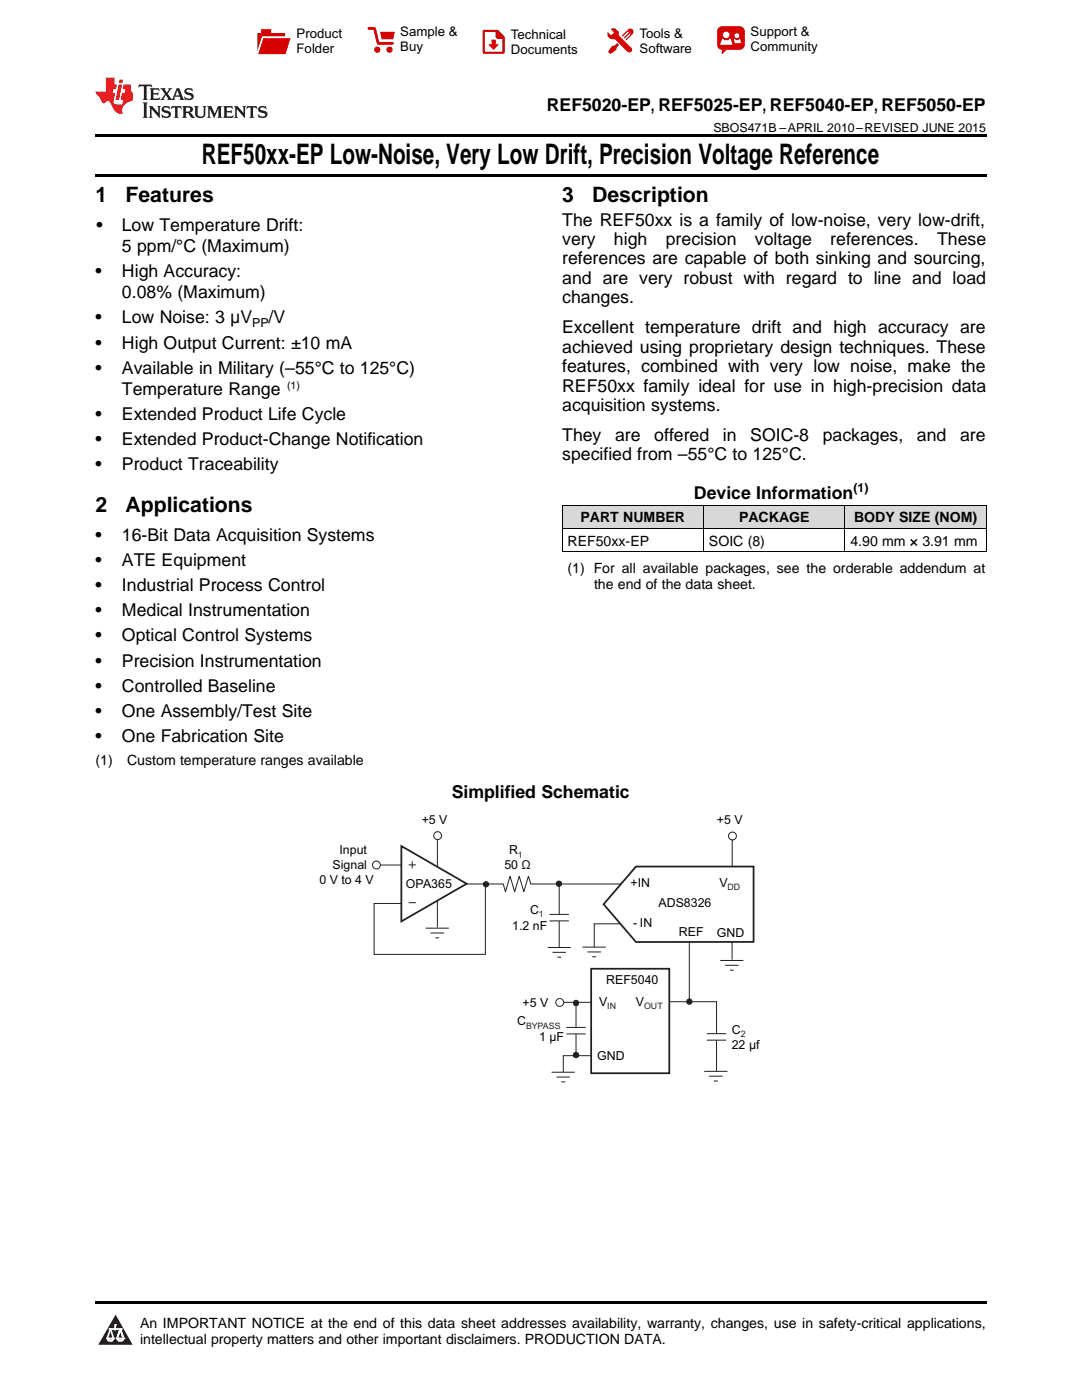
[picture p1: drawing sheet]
<svg xmlns="http://www.w3.org/2000/svg" width="216mm" height="279mm" viewBox="0 0 216 279" stroke-linecap="round" stroke-linejoin="round" font-family="sans-serif">
<defs><g id="words">
<text font-size="5.6" x="40.3" y="32.8">REF50xx-EP Low-Noise, Very Low Drift, Precision Voltage Reference</text>
<g font-size="4.2">
<text x="19" y="40.4">1</text>
<text x="25" y="40.4">Features</text>
<text x="112.2" y="40.4">3</text>
<text x="118.2" y="40.4">Description</text>
<text x="19" y="102.3">2</text>
<text x="25" y="102.3">Applications</text>
</g>
<g font-size="3.5">
<text x="109.1" y="22.2">REF5020-EP, REF5025-EP, REF5040-EP, REF5050-EP</text>
<text x="19.2" y="46.1">•</text>
<text x="24.3" y="46.1">Low Temperature Drift:</text>
<text x="112.2" y="45">The REF50xx is a family of low-noise, very low-drift,</text>
<text x="24.3" y="50.3">5 ppm/°C (Maximum)</text>
<text x="112.2" y="48.9">very</text>
<text x="112.2" y="52.8">references are capable of both sinking and sourcing,</text>
<text x="122.5" y="48.9">high</text>
<text x="132.9" y="48.9">precision</text>
<text x="150.6" y="48.9">voltage</text>
<text x="165.7" y="48.9">references.</text>
<text x="187" y="48.9">These</text>
<text x="19" y="55.3">•</text>
<text x="24.3" y="55.3">High Accuracy:</text>
<text x="24.3" y="59.5">0.08% (Maximum)</text>
<text x="112.2" y="56.7">and are very robust with regard to line and load</text>
<text x="19" y="64.6">•</text>
<text x="24.3" y="64.6">Low Noise: 3 μV</text>
<text x="53.6" y="64.6">/V</text>
<text x="112.2" y="60.5">changes.</text>
<text x="19" y="69.6">•</text>
<text x="24.3" y="69.6">High Output Current: ±10 mA</text>
<text x="112.2" y="66.5">Excellent temperature drift and high accuracy are</text>
<text x="112.2" y="70.4">achieved using proprietary design techniques. These</text>
<text x="19" y="74.6">•</text>
<text x="24.3" y="74.6">Available in Military (–55°C to 125°C)</text>
<text x="112.2" y="74.3">features, combined with very low noise, make the</text>
<text x="19" y="83.8">•</text>
<text x="24.3" y="78.8">Temperature Range</text>
<text x="24.3" y="83.8">Extended Product Life Cycle</text>
<text x="112.2" y="78.1">REF50xx family ideal for use in high-precision data</text>
<text x="112.2" y="82">acquisition systems.</text>
<text x="19" y="88.8">•</text>
<text x="24.3" y="88.8">Extended Product-Change Notification</text>
<text x="112.2" y="88">They</text>
<text x="122.7" y="88">are</text>
<text x="130.6" y="88">offered</text>
<text x="144.2" y="88">in</text>
<text x="149.7" y="88">SOIC-8</text>
<text x="164.2" y="88">packages,</text>
<text x="183" y="88">and</text>
<text x="191.6" y="88">are</text>
<text x="19" y="93.8">•</text>
<text x="24.3" y="93.8">Product Traceability</text>
<text x="112.2" y="91.9">specified from –55°C to 125°C.</text>
<text x="138.5" y="99.6">Device Information</text>
<text x="19" y="108">•</text>
<text x="24.3" y="108">16-Bit Data Acquisition Systems</text>
<text x="19" y="113">•</text>
<text x="24.3" y="113">ATE Equipment</text>
<text x="19" y="118">•</text>
<text x="24.3" y="118">Industrial Process Control</text>
<text x="19" y="123">•</text>
<text x="24.3" y="123">Medical Instrumentation</text>
<text x="19" y="128">•</text>
<text x="24.3" y="128">Optical Control Systems</text>
<text x="19" y="133">•</text>
<text x="24.3" y="133">Precision Instrumentation</text>
<text x="19" y="138">•</text>
<text x="19" y="143.1">•</text>
<text x="24.3" y="138">Controlled Baseline</text>
<text x="24.3" y="143.1">One Assembly/Test Site</text>
<text x="19" y="148.1">•</text>
<text x="24.3" y="148.1">One Fabrication Site</text>
<text x="90.1" y="159.3">Simplified Schematic</text>
</g>
<g font-size="2.8">
<text x="115.8" y="104.2">PART NUMBER</text>
<text x="147.5" y="104.2">PACKAGE</text>
<text x="170.4" y="104.2">BODY SIZE (NOM)</text>
<text x="113.2" y="108.9">REF50xx-EP</text>
<text x="141.5" y="108.9">SOIC (8)</text>
<text x="169.7" y="108.9">4.90 mm × 3.91 mm</text>
<text x="113.2" y="114.4">(1) For all available packages, see the orderable addendum at</text>
<text x="118.5" y="117.6">the end of the data sheet.</text>
<text x="19" y="152.6">(1)</text>
<text x="25.4" y="152.6">Custom temperature ranges available</text>
<text x="27.9" y="265">An IMPORTANT NOTICE at the end of this data sheet addresses availability, warranty, changes, use in safety-critical applications,</text>
<text x="27.9" y="268.2">intellectual property matters and other important disclaimers. PRODUCTION DATA.</text>
</g>
<g font-size="2.6">
<text x="59.2" y="7.6">Product</text>
<text x="59.2" y="10.6">Folder</text>
<text x="79.9" y="7.3">Sample &amp;</text>
<text x="79.9" y="10.2">Buy</text>
<text x="101.9" y="7.8">Technical</text>
<text x="101.9" y="10.8">Documents</text>
<text x="127.6" y="7.6">Tools &amp;</text>
<text x="127.6" y="10.6">Software</text>
<text x="149.8" y="7.2">Support &amp;</text>
<text x="149.8" y="10.2">Community</text>
</g>
<g font-size="2.5">
<text x="142.3" y="26.3">SBOS471B –APRIL 2010–REVISED JUNE 2015</text>
<text x="50.3" y="65.3">PP</text>
<text x="170.3" y="98.2">(1)</text>
</g>
<g font-size="2.5" fill="#010202">
<text x="84.1" y="164.4">+5 V</text>
<text x="143.1" y="164.4">+5 V</text>
<text x="66.4" y="173.4">Signal</text>
<text x="67.7" y="170.4">Input</text>
<text x="100.6" y="173.4">50 Ω</text>
<text x="101.6" y="170.4">R</text>
<text x="63.8" y="176.4">0 V to 4 V</text>
<text x="81" y="177.1">OPA365</text>
<text x="125.8" y="177.1">+IN</text>
<text x="143.5" y="177">V</text>
<text x="102.2" y="185.5">1.2 nF</text>
<text x="105.8" y="182.4">C</text>
<text x="126.3" y="185">- IN</text>
<text x="131.4" y="181.1">ADS8326</text>
<text x="135.5" y="186.8">REF</text>
<text x="143.1" y="186.9">GND</text>
<text x="121" y="196.5">REF5040</text>
<text x="104.2" y="201">+5 V</text>
<text x="119.5" y="200.8">V</text>
<text x="126.9" y="200.8">V</text>
<text x="103.2" y="204.6">C</text>
<text x="107.6" y="207.7">1 µF</text>
<text x="146" y="206.3">C</text>
<text x="146" y="209.4">22 µf</text>
<text x="119.2" y="211.6">GND</text>
</g>
<text font-size="2.1" x="57.3" y="77.7">(1)</text>
<g font-size="1.8" fill="#231f20">
<text x="103.4" y="171.1">1</text>
<text x="145.2" y="177.7">DD</text>
<text x="107.5" y="183.1">1</text>
<text x="121.2" y="201.5">IN</text>
<text x="128.5" y="201.5">OUT</text>
<text x="105" y="205.3">BYPASS</text>
<text x="147.8" y="207">2</text>
</g>
</g></defs>
<g fill="#d8d8d8">
<path d="M112.2 100.9h28.2v4.6h-28.2z"/>
<path d="M140.4 100.9h28.2v4.6h-28.2z"/>
<path d="M168.6 100.9h28.2v4.6h-28.2z"/>
</g>
<path d="M23.1 262.4l3.4 6h-6.9z" fill="#231f20"/>
<path d="M21.4 267.1h1.2l-.3 .5h-.3a.55 .55 0 0 1-.6-.5z" fill-rule="evenodd" fill="#fff"/>
<path d="M21.4 267.1h1.2l-.3 .5h-.3a.55 .55 0 0 1-.6-.5z" fill="none" stroke="#231f20" stroke-width=".34"/>
<path d="M21.4 267.1l1.2 .1-.3 .4h-.5z" fill="none" stroke="#fff" stroke-width=".34"/>
<path d="M23 265.3h.1" fill="none" stroke="#fff" stroke-width=".34"/>
<path d="M23 264.4v.9z" fill="#fff"/>
<path d="M23 264.4v.9z" fill="none" stroke="#fff" stroke-width=".34"/>
<circle cx="23" cy="264.4" r=".17" fill="#fff"/>
<path d="M21.9 265.2h.1" fill="none" stroke="#fff" stroke-width=".34"/>
<path d="M21.9 265.2h2.3z" fill="#fff"/>
<path d="M21.9 265.2h2.3z" fill="none" stroke="#fff" stroke-width=".34"/>
<circle cx="24.2" cy="265.2" r=".17" fill="#fff"/>
<path d="M23.3 267.1h.1" fill="none" stroke="#fff" stroke-width=".34"/>
<path d="M24 265.2l-.7 1.9z" fill="#fff"/>
<path d="M24 265.2l-.7 1.9z" fill="none" stroke="#fff" stroke-width=".34"/>
<path d="M24 265.2l.7 1.9z" fill="#fff"/>
<path d="M24 265.2l.7 1.9z" fill="none" stroke="#fff" stroke-width=".34"/>
<path d="M24.6 267.1h.1" fill="none" stroke="#fff" stroke-width=".34"/>
<circle cx="21.4" cy="267.1" r=".17" fill="#fff"/>
<path d="M22.1 265.2l-.7 1.9z" fill="#fff"/>
<path d="M22.1 265.2l-.7 1.9z" fill="none" stroke="#fff" stroke-width=".34"/>
<path d="M22.1 265.2l.5 1.9z" fill="#fff"/>
<path d="M22.1 265.2l.5 1.9z" fill="none" stroke="#fff" stroke-width=".34"/>
<circle cx="22.6" cy="267.1" r=".17" fill="#fff"/>
<path d="M23.4 267.1h1.3a.65 .65 0 0 1-.7 .5 .65 .65 0 0 1-.6-.5z" fill-rule="evenodd" fill="#fff"/>
<path d="M23.4 267.1h1.3a.65 .65 0 0 1-.7 .5 .65 .65 0 0 1-.6-.5z" fill="none" stroke="#231f20" stroke-width=".34"/>
<path d="M23.4 267.1h1.3l-.4 .5h-.6z" fill="none" stroke="#fff" stroke-width=".34"/>
<path d="M23.3 267.1h.1" fill="none" stroke="#fff" stroke-width=".34"/>
<circle cx="24.7" cy="267.1" r=".17" fill="#fff"/>
<path d="M19 259.7h177.8v.5h-177.8z" fill="#000"/>
<path d="M126.9 172.9h23.5v15.1h-23.5l-6.5-7.5zM118 193.3h15.6v20.9h-15.6z" fill="none" stroke="#231f20" stroke-width=".35"/>
<path d="M133.7 199.9h9.3v6.4M137.5 188v12M117.9 210.7h-5.5v3.2M141 207.6h3.9M141 206.3h3.9M143 207.6v6.2" fill="none" stroke="#231f20" stroke-width=".2"/>
<circle cx="114.9" cy="200.2" r=".54" fill="#231f20"/>
<circle cx="114.9" cy="200.2" r=".54" fill="none" stroke="#231f20" stroke-width=".2"/>
<circle cx="114.9" cy="210.6" r=".53" fill="#231f20"/>
<g fill="none" stroke="#231f20" stroke-width=".2">
<path d="M75.9 172.6h4.2M81.5 172.6h1.5M82.2 171.9v1.4M93.1 176.4h7.3l.5 1.6 .9-3.1 .9 3.1 .9-3.1 .9 3.1 .9-3.1 .5 1.5h18.1M111.6 176.5v6M81.5 180.2h1.5M109.7 183.8h3.8M109.7 182.5h3.8M111.6 183.8v5.3M112.5 200h5.5M140.5 213.8h4.7M141.5 214.8h2.7"/>
<path d="M142.4 215.7h.8"/>
<circle cx="75.1" cy="172.6" r=".79"/>
<circle cx="111.7" cy="200.1" r=".79"/>
<circle cx="114.9" cy="210.6" r=".53"/>
</g>
<path d="M80.1 168.9l13 7.5-13 7.5z" fill="none" stroke="#231f20" stroke-width=".35"/>
<circle cx="111.5" cy="176.4" r=".53" fill="#231f20"/>
<g fill="none" stroke="#231f20" stroke-width=".2">
<path d="M116.2 189h4.7M117.2 190h2.7M118.2 190.9h.7"/>
<circle cx="111.5" cy="176.4" r=".53"/>
</g>
<circle cx="97" cy="176.5" r=".53" fill="#231f20"/>
<g fill="none" stroke="#231f20" stroke-width=".2">
<path d="M87.3 167.5v5.4M87.3 179.6v5.5M96.9 176.5v14h-22.2v-10.2h5.4M84.9 185.2h4.7M85.9 186.2h2.7M86.9 187.2h.7M109.3 189.1h4.6M110.2 190.1h2.7M111.2 191h.8M123.8 184.4h-5.2v4.6M110.1 214h4.6M111 215h2.7"/>
<path d="M112 215.9h.8M113 206.3h3.9M113 205h3.9M114.9 200.2v4.8M114.9 206.3v4.2"/>
<circle cx="87.3" cy="166.8" r=".79"/>
<circle cx="97" cy="176.5" r=".53"/>
</g>
<circle cx="137.6" cy="199.9" r=".53" fill="#231f20"/>
<g fill="none" stroke="#231f20" stroke-width=".2">
<path d="M146.1 167.5v5.5M143.7 191.7h4.6M144.7 192.7h2.7M145.6 193.6h.8M146.1 187.8v3.7"/>
<circle cx="146.2" cy="166.8" r=".79"/>
<circle cx="137.6" cy="199.9" r=".53"/>
</g>
<path d="M112.2 110.1h84.6M112.2 105.5h84.6M112.2 100.8h84.6M112.2 100.9v9.3M140.4 100.9v9.3M168.6 100.9v9.3M196.8 100.9v9.3" fill="none" stroke="#000" stroke-width=".2"/>
<path d="M19 34.8h177.8v.5h-177.8zM19 26.8h177.8v.6h-177.8z" fill="#000"/>
<path d="M27.7 16.9l-.1 .6 .6-.3h.5v.2v2.2l-.2 .4h1l-.2-.4v-2.2v-.2h.5l.6 .3-.2-.6zM29.9 17.6l.2 .4v1.6l-.2 .4h1.9l.1-.6a1.09 1.09 0 0 1-1.3 .1v-.6h.6l.4 .2v-.7l-.2 .2h-.8v-.6l.2-.1a1.01 1.01 0 0 1 1 .3l-.1-.6zM32 17.6l.9 1.2-1 1.2h.9l-.2-.3 .5-.7 .5 .7-.3 .3h1.7l-.2-.3 .1-.4h1l.1 .4-.2 .3h1l-.3-.4-.7-2h-.5l-1 2.2-.8-1.1 .9-1.1h-.9l.2 .2-.4 .7-.4-.7 .2-.2zM35.4 18l.4 1h-.8zM37 17.7a.66 .66 0 0 0-.2 .8 .66 .66 0 0 0 .6 .4l.7 .2 .1 .2a.8 .8 0 0 1-.7 .4 .8 .8 0 0 1-.7-.5l.1 .8 .2-.2a.94 .94 0 0 0 1.1 .1 .94 .94 0 0 0 .4-.9 1.48 1.48 0 0 0-1.3-.6v-.4a1.1 1.1 0 0 1 1.2 .2l-.2-.6-.2 .1-.5-.1zM28.5 20.4l.2 .4v2.3l-.2 .4h1l-.2-.4v-2.3l.2-.4zM29.7 21.2l.2 .4v1.5l-.2 .4h.8l-.3-.4 .1-1.3 1.6 1.8v-2l.2-.4h-.7l.2 .2v1.1l-1.2-1.3zM32.5 21.3a.66 .66 0 0 0-.2 .8 .66 .66 0 0 0 .6 .4l.6 .2 .2 .2a.8 .8 0 0 1-.8 .4 .8 .8 0 0 1-.7-.5l.2 .7 .2-.1a.94 .94 0 0 0 1 .1 .94 .94 0 0 0 .5-1 1.47 1.47 0 0 0-1.3-.6l-.1-.3a1.1 1.1 0 0 1 1.3 .2l-.2-.6-.2 .1-.5-.2zM34.3 21.2l-.2 .6a.64 .64 0 0 1 .8-.3v1.6l-.2 .4h1l-.3-.4 .1-1.6a.66 .66 0 0 1 .8 .3l-.2-.6zM36.3 21.2l.3 .4v1.5l-.3 .4h1l-.2-.2v-.7h.5l.1 .1a.8 .8 0 0 0 1.2 .7l-1-1a.62 .62 0 0 0 .6-.5 .62 .62 0 0 0-.6-.7zM37.1 21.5h.1a.48 .48 0 0 1 .6 0 .48 .48 0 0 1 .1 .6l-.2 .1-.6 .1zM38.7 21.2l.2 .2a2.29 2.29 0 0 0 .4 2 1.05 1.05 0 0 0 1.7-.7v-1.3l.2-.2h-.8l.2 .4v1.1a.61 .61 0 0 1-.6 .6 .61 .61 0 0 1-.6-.6v-1.1l.3-.4zM41.3 21.2l.3 .4v1.5l-.3 .4h.8l-.2-.4v-1.4l.8 1.9 .9-1.9v1.4l-.2 .4h.9l-.2-.4v-1.5l.2-.4h-.8l-.7 1.5-.6-1.5zM44.5 21.2l.2 .4v1.5l-.2 .4h1.9l.2-.6a1.1 1.1 0 0 1-1.4 .2v-.7h.6l.4 .2v-.6l-.2 .1-.8 .1v-.6l.2-.1a1.02 1.02 0 0 1 1.1 .2l-.2-.5zM46.7 21.2l.2 .4v1.5l-.2 .4h.8l-.3-.4 .1-1.3 1.6 1.8v-2l.2-.4h-.7l.2 .2v1.1l-1.2-1.3zM49.3 21.2l-.1 .6a.64 .64 0 0 1 .8-.3v1.6l-.3 .4h1l-.2-.4v-1.6a.66 .66 0 0 1 .8 .3l-.1-.6zM51.7 21.3a.66 .66 0 0 0-.2 .7 .66 .66 0 0 0 .7 .5l.6 .2 .1 .2a.8 .8 0 0 1-.7 .4 .8 .8 0 0 1-.7-.5l.1 .7 .2-.1a.94 .94 0 0 0 1.1 .1 .94 .94 0 0 0 .4-1 1.48 1.48 0 0 0-1.2-.6l-.1-.3a1.1 1.1 0 0 1 1.2 .2l-.2-.6-.1 .1-.6-.2z" fill="#231f20"/>
<path d="M21.1 15.5v2.8h-2v.4l.9 .9a.96 .96 0 0 0 1 1 .59 .59 0 0 1 .5-.4 .59 .59 0 0 1 .5 .3l.4 .8a1.61 1.61 0 0 0 2.1 1.3 1.63 1.63 0 0 1 1.1-2.2l.9-.3v-1.5a1.6 1.6 0 0 1-.4-1.7h-1.4l-.2 .9h.5l-.2 .8h-.5l-.2 1v.3h.5l-.2 .9h-.7a.74 .74 0 0 1-1-.6l.3-1.6h-.5l.2-.8h.5l.1-.9h-.4v-1.4zM23.7 16.9l-.7 3h.8l.6-3zM23.8 15.9l-.1 .7h.7l.2-.7z" fill="#ee1d23"/>
<g fill="#d60000">
<path d="M52.1 5.8h2v.8h2.8v4.2h-5.5v-4.2h.7z" fill-rule="evenodd"/>
<path d="M52.4 7.5h5.6l-1 3.3h-5.6z" fill-rule="evenodd"/>
</g>
<path d="M52.4 7.4h5.7l-.1 .1h-5.5l-1.1 3.3z" fill-rule="evenodd" fill="#fff"/>
<path d="M52.4 7.4h5.7l-.1 .1h-5.5l-1.1 3.3z" fill="none" stroke="#fff" stroke-width=".2"/>
<path d="M73.6 5.7h1.1l.7 2.9h2.9" fill="none" stroke="#d60000" stroke-width=".55"/>
<g fill="#d60000">
<path d="M75.8 6.3h3l-.4 1.6h-2.2z" fill-rule="evenodd"/>
<circle cx="75.3" cy="9.9" r=".62"/>
<circle cx="77.7" cy="9.9" r=".62"/>
</g>
<path d="M96.5 6.2h2.7l1.3 1.2v3.1h-4z" fill="none" stroke="#d60000" stroke-width=".44"/>
<g fill="#d60000">
<path d="M98.1 7.9h.8v1h.5l-.9 1.1-1-1v-.1h.6z" fill-rule="evenodd"/>
<path d="M98.9 6.2h.3l1.3 1.2v.4h-1.3l-.3-.4z" fill-rule="evenodd"/>
<path d="M121.9 5.7h.8l.7 .6 .1 .7 2.5 2.5-.8 .8-2.3-2.3-1.1-.2-.6-.6v-.8l.7 .6 .5-.4v-.2l-.5-.5z" fill-rule="evenodd"/>
<path d="M122.2 9.1h.4l.5-.5 .4 .4-.5 .5v.4l-1.2 .9-.5-.5z" fill-rule="evenodd"/>
<path d="M125.3 5.9a.67 .67 0 0 1 .9 0 .67 .67 0 0 1 0 .9z" fill-rule="evenodd"/>
<path d="M125.3 5.9l.9 .9-1.2 1.2h-.2v-.2l1-.9v-.2h-.2l-.9 1h-.2v-.2l.9-1 .1-.2h-.3l-.9 1h-.2v-.2z" fill-rule="evenodd"/>
<circle cx="125.6" cy="9.9" r=".54"/>
</g>
<path d="M123.3 6.3v.7" fill="none" stroke="#d60000" stroke-width=".2"/>
<g fill="#d60000">
<path d="M143.4 5.5l.6-.2h3.6a.95 .95 0 0 1 1 .9v2.8a.95 .95 0 0 1-1 .9h-3.6a.95 .95 0 0 1-.9-.9v-2.8z" fill-rule="evenodd"/>
<path d="M144 9.9h.9l-.7 .9h-.2z" fill-rule="evenodd"/>
</g>
<g fill="#fff">
<path d="M146.6 8.6h1.3z"/>
<path d="M144.1 7.8h.3l.1 .2h.8l.2-.2h.3l.4 1.1h-2.5z" fill-rule="evenodd"/>
<path d="M146.4 7.8h.3l.1 .2h.5l.2-.2h.2l.2 .8h-1.3z" fill-rule="evenodd"/>
<circle cx="144.9" cy="6.9" r=".65"/>
<circle cx="147" cy="7.1" r=".48"/>
</g>
<use href="#words"/>
</svg>
